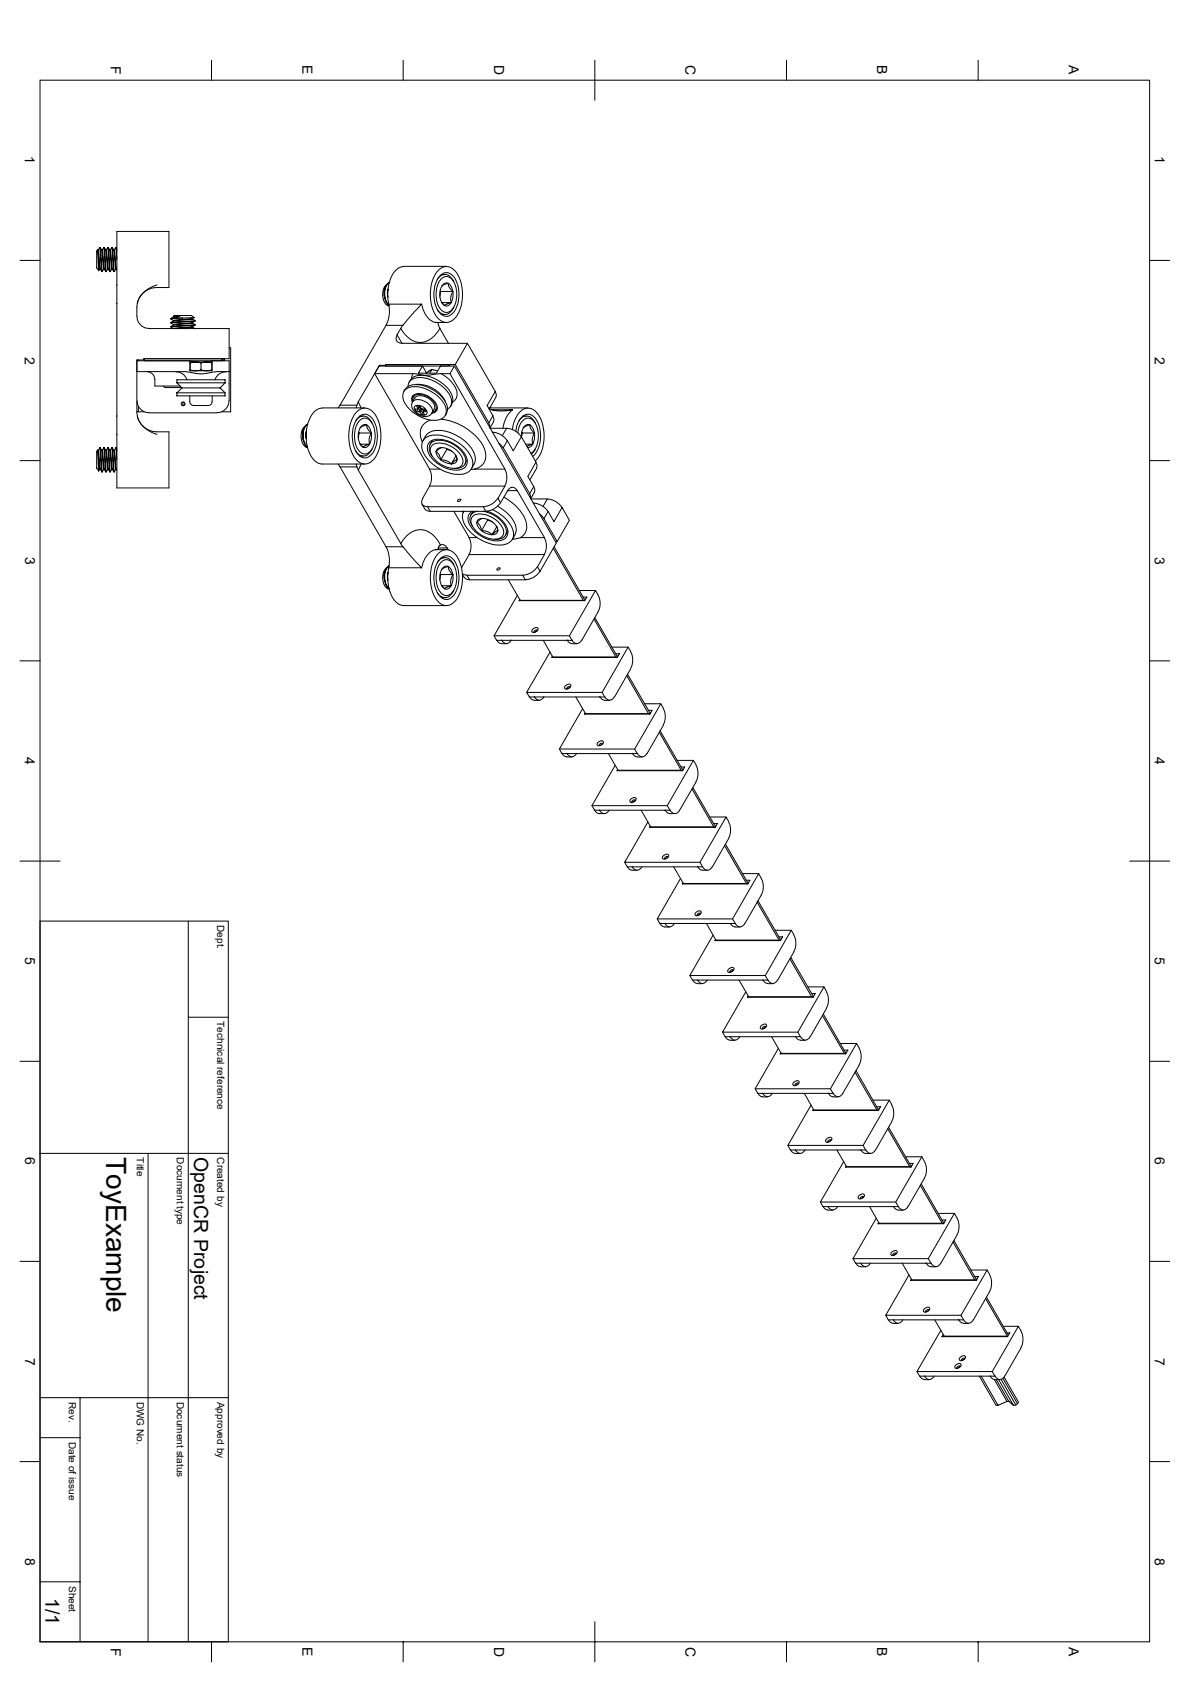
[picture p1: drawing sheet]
<svg xmlns="http://www.w3.org/2000/svg" width="297mm" height="420mm" viewBox="0 0 297 420" stroke-linecap="round" stroke-linejoin="round" font-family="sans-serif">
<defs><g id="words">
<text font-size="7" x="26.5" y="289" transform="rotate(90 26.5 289)">ToyExample</text>
<g font-size="4.9">
<text x="48.5" y="289" transform="rotate(90 48.5 289)">OpenCR Project</text>
<text x="11.3" y="399.1" transform="rotate(90 11.3 399.1)">1/1</text>
</g>
<g font-size="3.5">
<text x="27.6" y="16.5" transform="rotate(90 27.6 16.5)">F</text>
<text x="75.5" y="16.3" transform="rotate(90 75.5 16.3)">E</text>
<text x="123.3" y="16.3" transform="rotate(90 123.3 16.3)">D</text>
<text x="171.1" y="16.3" transform="rotate(90 171.1 16.3)">C</text>
<text x="218.9" y="16.3" transform="rotate(90 218.9 16.3)">B</text>
<text x="266.8" y="16.3" transform="rotate(90 266.8 16.3)">A</text>
<text x="6.2" y="39" transform="rotate(90 6.2 39)">1</text>
<text x="288.2" y="39" transform="rotate(90 288.2 39)">1</text>
<text x="6.2" y="89" transform="rotate(90 6.2 89)">2</text>
<text x="288.2" y="89" transform="rotate(90 288.2 89)">2</text>
<text x="6.3" y="139" transform="rotate(90 6.3 139)">3</text>
<text x="288.2" y="139" transform="rotate(90 288.2 139)">3</text>
<text x="6.2" y="189" transform="rotate(90 6.2 189)">4</text>
<text x="288.2" y="189" transform="rotate(90 288.2 189)">4</text>
<text x="6.3" y="239" transform="rotate(90 6.3 239)">5</text>
<text x="288.2" y="239" transform="rotate(90 288.2 239)">5</text>
<text x="6.3" y="289" transform="rotate(90 6.3 289)">6</text>
<text x="288.2" y="289" transform="rotate(90 288.2 289)">6</text>
<text x="6.3" y="339" transform="rotate(90 6.3 339)">7</text>
<text x="288.2" y="339" transform="rotate(90 288.2 339)">7</text>
<text x="6.3" y="389" transform="rotate(90 6.3 389)">8</text>
<text x="288.2" y="389" transform="rotate(90 288.2 389)">8</text>
<text x="27.6" y="411.4" transform="rotate(90 27.6 411.4)">F</text>
<text x="75.5" y="411.3" transform="rotate(90 75.5 411.3)">E</text>
<text x="123.3" y="411.2" transform="rotate(90 123.3 411.2)">D</text>
<text x="171.1" y="411.2" transform="rotate(90 171.1 411.2)">C</text>
<text x="218.9" y="411.3" transform="rotate(90 218.9 411.3)">B</text>
<text x="266.8" y="411.3" transform="rotate(90 266.8 411.3)">A</text>
</g>
<g font-size="2.5">
<text x="54.2" y="231" transform="rotate(90 54.2 231)">Dept.</text>
<text x="54.2" y="255" transform="rotate(90 54.2 255)">Technical reference</text>
<text x="34.2" y="289" transform="rotate(90 34.2 289)">Title</text>
<text x="44.2" y="289" transform="rotate(90 44.2 289)">Document type</text>
<text x="54.2" y="289" transform="rotate(90 54.2 289)">Created by</text>
<text x="17.2" y="350" transform="rotate(90 17.2 350)">Rev.</text>
<text x="34.2" y="350" transform="rotate(90 34.2 350)">DWG No.</text>
<text x="44.2" y="350" transform="rotate(90 44.2 350)">Document status</text>
<text x="54.2" y="350" transform="rotate(90 54.2 350)">Approved by</text>
<text x="17.2" y="360" transform="rotate(90 17.2 360)">Date of issue</text>
<text x="17.2" y="396" transform="rotate(90 17.2 396)">Sheet</text>
</g>
</g></defs>
<g fill="none" stroke="#000" stroke-width=".25">
<path d="M52.8 15v5M100.6 15v5M148.5 15v10M196.3 15v5M244.1 15v5M10 20h276.9v390h-276.9zM5 65h5M24.3 62.4l.3 5.2-.5-.7v-4.2zM24.4 62.4v.1M24.4 62.5l.5 4.6M24.4 62.4h.1M24.5 62.4l.5 4.7"/>
<path d="M24.9 61.8l.4 5.8 .2 .2M24.9 67.1h.1M24.9 61.8h.1M24.9 67.1l-.3 .5M24.9 61.8l-.4 .6M25 61.8l.5 6 .4-.7M25 61.8l.4 .7M25 67.1l.4 .7M25.4 62.5l.5 4.6M25.4 62.4h.1M25.5 62.4l.5 4.7M25.9 61.8l.4 5.6 .1 .4h.1"/>
<path d="M25.9 61.8l-.4 .6M25.9 67.1h.1M25.9 61.8h.1M26 67.1l.4 .7M26 61.8l.5 6 .4-.7M26 61.8l.4 .7M26.4 62.5l.5 4.6M26.4 62.4h.1M26.5 62.4l.5 4.7M26.9 61.8h.2v.5l.4 5.5 .4-.7M26.9 61.8l.4 5.7 .2 .3M26.9 67.1h.1"/>
<path d="M26.9 61.8l-.4 .6M27 67.1l.4 .7M27.1 61.8l.4 .8 .4 4.5M27.4 62.4h.1M27.5 62.4l.5 4.7M27.9 61.8l.4 5.8 .2 .2M27.9 67.1h.1M27.9 61.8h.1M27.9 61.8l-.4 .6M28 61.8l.5 6 .4-.7M28 61.8l.4 .7M28 67.1l.4 .7"/>
<path d="M28.4 62.5l.5 4.6M28.4 62.4h.1M28.5 62.4l.5 4.7M28.9 61.8l.3 3M28.9 61.8l-.4 .6M28.9 67.1h.1M28.9 61.8h.1M29 67.1l.2 .3M29 61.8l.2 .9M29 61.8l.2 .2M39.2 71.2l-2.1 .9-1.5 1.1-.9 1.3-.4 1.2M42.7 79.7l.6 .4"/>
<path d="M43.3 79l.3-.2h4.2l.7 .5M43.3 79h.1M43.3 79h1.6l-1.4 .4h2M43.3 79v.2M43.5 79.4l-.8 .1v.2M43.6 79h-.3M44.9 79l-1.4 .1-.8 .4M45.5 79.4l-2.8 .3M48 79.7l.7 .4-6 .4M48 79.5v.2M48 79.5l-4.7 .6M48 79.7l-4.6 .4-.7 .4"/>
<path d="M48.5 79.3l-3 .1M48.5 79.3l-.5 .2M96 72.3l-.1 1.4 .2 .7M96.5 71.1l-.8 1.2-.2 1.9 .7 1.6 .9 .6M96.9 72.3l-.2 .6 .1 1.3M96.9 72.2l-.1 1.9M97 75.9a8.1 8.1 0 0 1-.6 5.3M97 75.9h8.2l-4.7 5.3M97.2 70.6l-.5 .4-.4 .7-.3 1.2 .2 1.9 .9 1.4M97.2 70.6l-.8 .6-.5 1.5 .2 2.1 .6 1.1 .4 .3M100.8 66.5h10.6M100.8 66.5a4.4 4.4 0 0 0-3.5 3.7 11 11 0 0 0-.3 5.7"/>
<path d="M105.2 75.9a5.4 5.4 0 0 0 3.4 4.6h.4M109.1 69.8a2.11 2.11 0 0 1 2.1-1.3 2.11 2.11 0 0 1 1.9 1.5l.2 .3M109.1 67.8a2.84 2.84 0 0 1 5 .5 10.6 10.6 0 0 1-.4 11 2.84 2.84 0 0 1-4.9-.5 10.6 10.6 0 0 1 .3-11zM109.8 68.9a2.13 2.13 0 0 1 3.6 .4 8.1 8.1 0 0 1-.4 8.9 2.13 2.13 0 0 1-3.6-.4 8.1 8.1 0 0 1 .4-8.9zM109.9 72.6l.1 .2-.2 1.2M110 69.8a1.81 1.81 0 0 1 3.2 .4 6.5 6.5 0 0 1-.7 7.4 1.8 1.8 0 0 1-2.8-.8 6.7 6.7 0 0 1 .3-7zM110 72.8h3M110.1 78.5h.9M110.1 68.5h.9M110.3 71.5l1.1-.6a.32 .32 0 0 1 .5-.1 .32 .32 0 0 1 0 .4l.5 1 .6 .6M110.3 75.6h2.3M113 72.8a1.88 1.88 0 0 0-2-2.1 3.8 3.8 0 0 0 0 5.6h.8l.8-.7"/>
<path d="M113 72.8v1.5l-.4 1.3M113 72.8l-.4 1-.1 1.2a.46 .46 0 0 1 0 .6 .46 .46 0 0 1-.5 .1l-.7 .3a.43 .43 0 0 1-.4 .2 .43 .43 0 0 1-.4-.4l-.3-.4M113.3 76.7a2.38 2.38 0 0 1-2.9 1.7l-.7-.4-.6-.7M286.9 65h5M34.2 92.8h12.2l3.3 .5h1.4l2.9-.5h3.2M34.2 90.1h13.2v2.5h5.5v-2.5h4.3v2.7M34.5 89.9v.2M36 89.6h19.3v.5h-19.3zM36.7 92.8a2.02 2.02 0 0 1 2 2v1.6h6.3M37.2 82a3.1 3.1 0 0 1-3-3v-2.2a5 5 0 0 1 5-5h3v-14h-13v64h13v-14a9.4 9.4 0 0 1-5-.4 4.9 4.9 0 0 1-3-4.6M37.2 82h20v7.6h-21.3v.3h-1.7v12.9M40.8 96.4a.92 .92 0 0 0 1.1 .4h3.5"/>
<path d="M42.7 80.5v.1M42.7 81.5v.2M43.3 80.1h.1M43.3 81v.2M43.9 92.8a2.88 2.88 0 0 1 2.8 2.1M44.2 98.1h12M44.2 95.6h12M44.2 95.6v-.8h12v.8M44.2 95.6l1.2 1.3-1.2 1.2M45.4 96.9h9.5M47.4 98.8v1.4a1.24 1.24 0 0 0 1.7 1.1h1.1a2.93 2.93 0 0 0 2.6-.5l.2-2M47.5 92.3l.9 .3 1.8-.3"/>
<path d="M47.5 90.6v2M47.9 90.1v.3M48 80.6h.1M48 81.5v.2M48 80.6l.6 .4M48 81.7l.6 .3M48 80.6l-4.7 .4M48 81.6l-4.7 .4-.6-.3M48 80.6l-4.4 .5-.9 .4M48 81.7l-4.2 .3M48.6 82h.1M48.6 81l-5.9 .5"/>
<path d="M48.6 80.2l-.6 .4M48.6 81.2l-.6 .4M48.7 80.1v.1M48.7 81v.2M48.7 80.2l-6 .4 .6 .4M48.7 81.2l-6 .5M48.8 90.4h3l1.1 .2M48.8 90.4l1.4 .2 1.1-.2h1.6v.2M48.8 90.4h-1.3v.2M48.8 90.4l-1.3 .2M50.2 90.6v1.7M52.5 90.1v.3"/>
<path d="M52.9 90.6v1.7l-1 .3-1.7-.3M52.9 92.3v.3M54.9 96.9l1.3 1.2v.7h-12v-.7M55.3 90h.4M55.7 89.6v.5M56 89.6v.5M56.2 95.6l-1.3 1.3M56.4 92.8a2.88 2.88 0 0 0-2.8 2.1M57.2 92.8v7.3M57.2 86.8h.4v16h-2.2M94.7 91.2l1.5 .1M94.7 91.2l-5.3 9.2 .7 1.5"/>
<path d="M94.7 91.2l.1 .2M96.3 91h17.3M96.3 91.1l-.2 .1M99.1 83.6a1.25 1.25 0 0 0-.1 1.5 1.25 1.25 0 0 0 1.3 .6M100 82l-.9 1.6 1.2 2.1h16.4M100 82a5.4 5.4 0 0 0 6.1 3.3l1.2-.5 1.1-.9 1.4-1.9 2.1 3.7M100.5 81.2l-.5 .8M100.5 81.2h-4.1l-11.5 20M101 97.2l-.2 .5M101 97.4a5.5 5.5 0 0 1 6 0 7.3 7.3 0 0 1 4.4 5 2.41 2.41 0 0 1-3 2.5 8.9 8.9 0 0 1-7.8-5.2l-.1-.6a2.22 2.22 0 0 1 .5-1.7zM101.1 97.3a3.6 3.6 0 0 1 4.3-1.1 8.8 8.8 0 0 1 6.2 5.3l.1 .9-.5 1.4M101.8 96.5a2.56 2.56 0 0 1 3.2-2.2 9.1 9.1 0 0 1 7.6 5.1l.1 .9a2.11 2.11 0 0 1-1 1.9"/>
<path d="M102.1 95.5a3.6 3.6 0 0 1 4.6-1.6 8.8 8.8 0 0 1 6.2 5.3l.1 .9-.5 1.4M103 98.8v1.1M103.1 93.3l-.4 1.2M103.3 98.8l-.2 .3M103.7 99.1a3.6 3.6 0 0 1 4.6 1.8l.2 1-1.1 1.7-1 .4-1.5-.2-1.1-.6-1-1.4 .1-1.3zM103.8 96h1M104.8 96a7.8 7.8 0 0 1 6.4 4.2M105.5 91.4h-10.9l-1.1 1.9 13.7 23.8h2.6M107.8 92.3l-.5 .9M109 80.5l-.3 .1M109 80.5h2.4M109.2 92.6l-.7-.1a1.84 1.84 0 0 0-2 .6l-1-1.7-1.1 1.8h4.5l1-1.8h3.5l25.5 44.2-4.1 7.1"/>
<path d="M109.3 80.5l.1 .7 .4 .8M110.1 93.3a7.5 7.5 0 0 1 4 4.8v.5a2.05 2.05 0 0 1-1.2 1.8M110.2 93.3l-3.2 .4h-1.3l-2.2-.4h-10M110.2 93.3h2.1M112.1 91l-.2 .4h-15.8l.3-.4h15.7l.2 .4M113.4 91.4l-1.1 1.9 13.7 23.8-8.4 .1M116.7 85.7l6.9 12-2 3.6 1.4 2.5-1 1.8-8.4-14.6zM123.6 97.7l.2 .6v.7l-1.7 3.2M5 115h5M24.3 112.4l.3 5.2-.5-.7v-4.2zM24.4 112.4v.1M24.4 112.5l.5 4.7"/>
<path d="M24.4 112.5h.1M24.5 112.5l.4 4.5 .5 .8M24.9 111.8l.5 6M24.9 117.2h.1M24.9 111.8h.1M24.9 117.2l-.3 .4M24.9 111.8l-.4 .7M25 111.8l.5 6M25 111.8l.4 .7M25.4 112.5l.5 4.7M25.4 112.5h.1M25.4 117.8h.1"/>
<path d="M25.5 112.5l.5 4.6 .4 .7M25.9 111.8l.5 6M25.9 111.8l-.4 .7M25.9 117.2h.1M25.9 111.8h.1M25.9 117.2l-.4 .6M26 111.8l.5 6M26 111.8l.4 .7M26.4 112.5l.5 4.7M26.4 112.5h.1M26.4 117.8h.1M26.5 112.5l.4 4.4 .5 .9"/>
<path d="M26.9 111.8h.2v.5l.4 5.5 .4-.6M26.9 111.8l.5 6M26.9 117.2h.1M26.9 111.8l-.4 .7M26.9 117.2l-.4 .6M27.1 111.8l.4 .8 .4 4.6M27.4 112.5h.1M27.4 117.8h.1M27.5 112.5l.4 4.5 .5 .8M27.9 111.8l.5 6M27.9 117.2h.1M27.9 111.8h.1"/>
<path d="M27.9 111.8l-.4 .7M28 111.8l.5 6M28 111.8l.4 .7M28.4 112.5l.5 4.7M28.4 112.5h.1M28.4 117.8h.1M28.5 112.5l.4 4.3 .3 .6M28.9 111.8l.3 3M28.9 111.8l-.4 .7M28.9 117.2h.1M28.9 111.8h.1M28.9 117.2l-.4 .6"/>
<path d="M29 111.8l.2 .9M29 111.8l.2 .2M34.2 102.8h.3M34.2 100.1a3 3 0 0 0 3 2.9M34.3 103.9l.4 1.2 .9 1.3 1.5 1.2 2.1 .9M34.5 101.6v1.2h1.4M37.2 103.1h17M45.9 100.4l-.3 .4 .3 .5M46.1 100.8l-.3 .4M57.2 100.1a3 3 0 0 1-3 2.9M75.6 107.6l-.1 1.5 .2 .7M76.1 106.5l-.5 .6-.3 .7-.1 1.7 .2 .9 .5 .9 .9 .5"/>
<path d="M76.5 107.6l-.2 .7 .2 1.3M76.5 107.5v2M76.8 106l-.5 .3-.4 .8-.3 1.2 .3 2 .8 1.2M76.8 105.9l-.7 .6-.5 1.5 .1 1.9 .4 1.1 .7 .6M80.4 101.9h10.7M80.4 101.9a4 4 0 0 0-3.4 3.3 9.9 9.9 0 0 0 1.7 10l.8 .5 .9 .2h10.7M84.4 115.9l.5 .7M84.9 101.1l-.5 .8M84.9 116.6l11.5 19.9M84.9 116.6h4.2M84.9 101.2h4.2M88.8 105.2a2.11 2.11 0 0 1 2-1.3 2.11 2.11 0 0 1 1.9 1.4l.2 .4"/>
<path d="M88.8 103.1a2.84 2.84 0 0 1 4.9 .5 10.6 10.6 0 0 1-.4 11 2.84 2.84 0 0 1-4.9-.5 10.6 10.6 0 0 1 .4-11zM88.9 115.9l.2 .7M89.1 101.2l-.2 .7M89.1 116.6l.4 .7M89.5 100.4l-.4 .7M89.5 104.2a2.13 2.13 0 0 1 3.5 .4 8.1 8.1 0 0 1-.3 8.9 2.13 2.13 0 0 1-3.6-.4 8.1 8.1 0 0 1 .4-8.9zM89.5 108l.1 .1-.1 1.2M89.6 108.1h3.1M89.6 105.2a1.81 1.81 0 0 1 3.2 .4 6.5 6.5 0 0 1-.6 7.3 1.8 1.8 0 0 1-2.9-.7 6.7 6.7 0 0 1 .3-7zM89.7 103.9h1M89.7 113.9h1M89.9 106.8l1-.5a.31 .31 0 0 1 .4-.2 .31 .31 0 0 1 .2 .3l.2 .7 1 1"/>
<path d="M89.9 110.9h2.3M90.1 115.9l-.7 1.4 11.1 19.2M92.7 108.1l-.5 1.1v1.2a.42 .42 0 0 1 .1 .5 .42 .42 0 0 1-.6 .2l-.8 .3a.38 .38 0 0 1-.4 .2 .38 .38 0 0 1-.3-.3l-.4-.5M92.7 108.1a1.88 1.88 0 0 0-2.1-2 3.8 3.8 0 0 0 0 5.6h.9l.7-.8M92.7 108.1v1.5l-.5 1.3M92.9 112.1a2.38 2.38 0 0 1-2.9 1.6l-.6-.4-.6-.7M103 100.5a1.55 1.55 0 0 1 .2-1.8 1.55 1.55 0 0 1 1.7-.4 4.8 4.8 0 0 1 4.3 3.6l-.4 .9-1.1 .4M103 100.3a2.88 2.88 0 0 1 4 .6l.8 1 .1 .7-.1 .5M103.1 100.2a1.42 1.42 0 0 1 1.8-1.7 4.5 4.5 0 0 1 4 3.2 1.13 1.13 0 0 1-1 1.3M103.6 102.1l.3 .6M103.6 101.4a2.27 2.27 0 0 1 3 1.7 1.37 1.37 0 0 1-2.1 .2 1.34 1.34 0 0 1-.9-1.9zM103.9 102.8h.8l.5 .7"/>
<path d="M104 101.4l.3 .7-.8 .1M104 101.4h.7l.5 .7 .8 .1 .4 .6M104.6 101.3l-.3 .6M104.8 101.4l-.5 .7M104.8 101.6l-.9 1.2M105 101.8l-.5 1M105.2 102.1l-.5 .7M105.5 102.2l-.6 .8M105.8 102.2l-.6 1.3M105.9 109.6a5.9 5.9 0 0 1 6.2-.3 9 9 0 0 1 5.9 6.3 3.1 3.1 0 0 1-3.9 2.8 10.3 10.3 0 0 1-8.8-6.3l-.1-.6a2.43 2.43 0 0 1 .7-1.9zM106 102.2l-.3 .6M106.1 102.2l-.3 .6"/>
<path d="M106.2 108.9l-.7 1.1M106.2 108.9a3.8 3.8 0 0 1 3.9-1.4 10.5 10.5 0 0 1 8.3 6 3.4 3.4 0 0 1-.7 3.5M106.4 102.8h-.7l.3 .7h-.8M107.1 110.4a5.5 5.5 0 0 1 6.4 .6 5 5 0 0 1 3 4.9 2.84 2.84 0 0 1-3.4 1.4 8 8 0 0 1-6.3-4.7 2.24 2.24 0 0 1 .3-2.2zM107.2 117.2a4.5 4.5 0 0 1 0 4.1M107.4 104.9a3.6 3.6 0 0 0-2 5.5M107.6 113.5l.2 .3M107.6 113.5a2.11 2.11 0 0 1-.3-2.4 2.11 2.11 0 0 1 2.1-1.2 7.3 7.3 0 0 1 6.8 4.7 2.2 2.2 0 0 1-2.9 2.4M107.8 111.3a4 4 0 0 1 4.6 .1 4.6 4.6 0 0 1 3.1 4.3 2.35 2.35 0 0 1-3.2 1.1 5.9 5.9 0 0 1-4.9-4.5zM108 109.9l-.7 1.1M108.8 112.8l.3 1 .9 1M108.8 112.8l.8 .7 .4 1.3"/>
<path d="M109 102.1l-.2 .3M109.1 102.4l-1 .5M110 114.8l1.4 .2 1.2 .9M110.2 104.7a13.9 13.9 0 0 1 10.6 7.1 3.6 3.6 0 0 1-2.3 5.3M110.3 111.8a3.9 3.9 0 0 1 3.8 3 1.6 1.6 0 0 1-2.3 .9l-1.8-.9M110.3 111.8h-.4a1.06 1.06 0 0 0-1.1 1M110.3 111.8l-.4 .1-1.1 .9M111.4 112l.1 .2 1.2 .4M111.5 112.2l-1.5 2.6M113.7 113.7l.2 .3a.59 .59 0 0 1 0 .9l-1.3 1M113.8 113.8l-1.2 2.1M116.6 114.9l-.6 1.1"/>
<path d="M122 105.6l.2 1.2M122.1 102.1l2.4 .5 3.4-.3h-5.1M122.2 101.9h9.6M122.3 106.9h4.1M123 103.8l.3 .8-.2 .7M123 107.9h-.1a4.8 4.8 0 0 1 3.7 2.1M123.2 105.3l-.9 1.5M124.5 110.6l1.1 1.2M126 117.2a4.5 4.5 0 0 1 0 4.1M126.4 106.9l-1 1.9M126.4 107a4.5 4.5 0 0 1 3.7 2.1M127.9 107.2a6.1 6.1 0 0 1 3.2-5.2 3.1 3.1 0 0 1 3.5 2 10.5 10.5 0 0 1-.6 10.7l-.4 .4"/>
<path d="M128 102.3a6.7 6.7 0 0 0-2.5 4.6M128.7 107.7a4.4 4.4 0 0 1 2.9-4.3 3.3 3.3 0 0 1 3 3 7.5 7.5 0 0 1-1.7 7.6M129.2 108.1a3.9 3.9 0 0 1 2.3-3.7 2.47 2.47 0 0 1 2.5 2.2 6.4 6.4 0 0 1-1.2 6.4l-.3 .2M129.5 105.2a2.11 2.11 0 0 1 2-1.3 2.11 2.11 0 0 1 1.9 1.4l.2 .4M130.1 109.1l3.7 6.3-2.1 3.6 1.5 2.5-1 1.8-6.6-11.5 1-1.8M130.1 109.1l-2 3.5-1.5-2.6M130.2 108l.1 .1-.1 1.1M130.3 108.1h3.1M130.5 103.9h.9M131.2 110.9h1.8M132.2 106.1l.8 .7 .4 1.3M132.2 106.1a1.53 1.53 0 0 0-1.9 1.4l-.2 1.6"/>
<path d="M132.2 106.1l-1.1 .3-.5 .4M132.2 106.1l.3 1 .9 1M133 110.9l-.6 .7-.7 .2M133.4 108.1l-.5 1.1-.1 1.1a.47 .47 0 0 1 .2 .6 .47 .47 0 0 1-.6 .2l-.9 .4M133.4 108.1v1.5l-.4 1.3M133.6 112.1l-1 1.3M133.7 115.4l.3 .8-.1 .7M133.9 116.9l-1.7 2.9M286.9 115h5M96.4 136.5l4.2 .1 4.6 5.2h-8.2a8.1 8.1 0 0 0-.6-5.3zM100 135.8a5.4 5.4 0 0 1 6.3-3.3l1.1 .6 1.1 .9 1.4 2.1M105.3 125.9l.8 1.3 .5 .3 .8 .1"/>
<path d="M106.7 126.5a1.25 1.25 0 0 1-1.3-.6 1.25 1.25 0 0 1 .1-1.5l1.7-3h18.8l-1.7 3 .6 1.2 1.8-3.1h2.4l6.8 11.7h-5.9M107.4 127.7l-.7-1.2h13.9l.6 1.2M107.4 127.7h13.8M108.7 137.2h.3M109 137.2h2.4M109 137.2a4.4 4.4 0 0 0-3.6 3.9l-.2 .7M109.1 138.5a2.84 2.84 0 0 1 5 .5 10.6 10.6 0 0 1-.4 11 2.84 2.84 0 0 1-4.9-.5 10.6 10.6 0 0 1 .3-11zM109.4 136.8h2.2l.3 .5M109.8 139.6a2.13 2.13 0 0 1 3.6 .4 8.1 8.1 0 0 1-.4 8.9 2.13 2.13 0 0 1-3.6-.4 8.1 8.1 0 0 1 .4-8.9zM110.1 139.2h.9M111.6 136.9a1.1 1.1 0 0 0-.8-1 1.1 1.1 0 0 0-1.2 .4l-.3 .9M113.3 127.7l3.8 6.5h1.9"/>
<path d="M114.4 124.8l.5-.2a.42 .42 0 0 1-.2 .6 .42 .42 0 0 1-.5-.1zM115.5 127.6l.1 .4M117.1 134.3a4.5 4.5 0 0 1 0 4.1M118 128.9a4 4 0 0 1 4.6 .2 4.6 4.6 0 0 1 3 4.3 2.35 2.35 0 0 1-3.1 1.1 5.9 5.9 0 0 1-5-4.5zM118.1 127.7l-.6 1M119 130.5l.8 .7 .4 1.3M119 130.5l.3 1 .9 1M119 130.5a1.6 1.6 0 0 1 2.3-.9 3.6 3.6 0 0 1 2.9 2.9v.3a1.19 1.19 0 0 1-1.4 .7M119 127.7a2.07 2.07 0 0 0-1.2 3.4l.2 .4M120.2 132.5l1.3 .7 1.3 .3M120.2 132.5l1.6 .3 1 .7M120.5 129.5l-.6 .2-.9 .8"/>
<path d="M120.6 127.7a7.5 7.5 0 0 1 5.7 4.3 2.06 2.06 0 0 1-2.4 2.7h-.4M121.6 129.6l.1 .2 1.2 .5M121.6 127.6a7.6 7.6 0 0 1 5.1 4.9 2.26 2.26 0 0 1-2.7 2.5 7.8 7.8 0 0 1-7.2-5 1.97 1.97 0 0 1 1.1-2.3M121.7 129.8l-1.5 2.7M122.9 127.3a8.4 8.4 0 0 1 5.3 6.1 3.1 3.1 0 0 1-3.9 2.7 10.5 10.5 0 0 1-8.7-6 2.75 2.75 0 0 1 .2-2.4h-.1M123.9 131.3l.3 .7a.47 .47 0 0 1-.5 .7l-.9 .8M124 131.5l-1.2 2M124.2 126.4a8.2 8.2 0 0 1 4.7 5.8l-.4 1.3M124.2 124.4a4.5 4.5 0 0 1-3.6 2.1M124.9 125.6a4.5 4.5 0 0 1-3.7 2M125.8 124.1a10.3 10.3 0 0 1 5.7 7.3l-.1 .6a3.2 3.2 0 0 1-1.4 2.2M126.7 122.6a1.23 1.23 0 0 1 1.2-.9 1.23 1.23 0 0 1 1.2 .9"/>
<path d="M126.8 132.5l-.6 1.1M128.5 133.6l-.6 1.1M130 134.2l-2.1 .5M132.2 123.3l.2 1.2M132.5 124.6h4.1M133.1 125.6h.1M133.1 125.6a4.5 4.5 0 0 1 3.7 2.1M133.2 121.5l.2 .5v.8l-.9 1.7M134.7 128.3l1.1 1.2M135.8 129.5l3.3 5.7M135.8 134.3a4.5 4.5 0 0 1 0 4.1M136.6 124.6l-1 1.8"/>
<path d="M136.6 124.6a4.5 4.5 0 0 1 3.7 2.1M138.1 136.9l7.5 13M138.3 136.5l7.5 13M140.3 126.7l1.8 3.2-3 5.3h-.5M140.3 126.7l-2 3.6-1.5-2.6-1 1.8M96 143l-.1 1.4 .2 .7M96.5 141.8l-.6 .6-.3 .7-.1 1.8 .3 1.1 .5 .6 .9 .5M96.9 143l-.2 .7 .1 1.2M96.9 142.9l-.1 1.9M97 141.8a10 10 0 0 0 1.8 8.4l.7 .7 1.3 .3h10.6M97.1 141.4l-.3 .2-.6 .9-.2 1.1 .3 2 .8 1.3M97.1 141.3l-.7 .6-.5 1.5 .2 2 .4 .9 .6 .7"/>
<path d="M109.1 140.5a2.11 2.11 0 0 1 2.1-1.3 2.11 2.11 0 0 1 1.9 1.5l.2 .3M109.9 143.3l.1 .2-.2 1.2M110 140.5a1.81 1.81 0 0 1 3.2 .4 6.5 6.5 0 0 1-.7 7.4 1.8 1.8 0 0 1-2.8-.8 6.7 6.7 0 0 1 .3-7zM110 143.5h3M110.1 149.2h.9M110.2 142.2a1.31 1.31 0 0 1 1.5-.8 1.31 1.31 0 0 1 1.1 1.2l.2 .9M110.2 142.2a3.9 3.9 0 0 0 .8 4.8h.8l.8-.7M110.3 142.2l.2-.3 .8-.3a.31 .31 0 0 1 .4-.2 .31 .31 0 0 1 .2 .4l.3 .7 .8 1M110.3 146.3h2.3M113 143.5v1.5l-.4 1.3M113 143.5l-.4 1-.1 1.2a.49 .49 0 0 1 0 .6 .49 .49 0 0 1-.5 .2l-1 .5-.8-.9M113.3 147.4a2.38 2.38 0 0 1-2.9 1.7l-.7-.4-.6-.7"/>
<path d="M115.3 141.5l1.8-3h18.8l-1.7 3 .6 1.2M115.4 141.5l-.2 .3M115.4 143.5l.4 .6M115.4 143.3l1.1 .3M115.9 144.1l.5 .5 .8 .1M117.2 144.8h13.9M117.2 144.8l-.7-1.2h14l.6 1.2M124 159.8l.5 .7 .7 .2M124.2 141.9l.5-.1a.42 .42 0 0 1-.2 .5 .42 .42 0 0 1-.5-.1zM125.2 159.8a1.23 1.23 0 0 0 1.2 .9 1.23 1.23 0 0 0 1.2-.9M126.9 144.8l2.9 5.1M129.1 148.7l-5.8 10.1h18.8"/>
<path d="M129.8 149.7l-.2 .3M132.8 157.2a.85 .85 0 0 1 1.5-.2 .95 .95 0 0 1-.6 .8 .95 .95 0 0 1-1-.2zM134.1 157.4a.6 .6 0 0 0-.8 .4M134.1 157.3l-.3 .4-.6 .1M134.1 141.5a4.5 4.5 0 0 1-3.6 2.1M134.7 142.7a4.5 4.5 0 0 1-3.6 2M135.6 159.9l2.4 4.1M141.6 159.8l.5 .7 .6 .2M142.8 159.8a1.23 1.23 0 0 0 1.2 .9 1.23 1.23 0 0 0 1.2-.9M144.6 147.4h4M145.5 149.1h1l-.6 .9h-16.3M145.8 149.6h.3"/>
<path d="M146 149.9h-16.3l-.1 .1M148.3 154.6l5.4 9.4M148.5 154.2l5.4 9.5M149.3 152.8l-4.1 7.1M149.3 152.7a4.5 4.5 0 0 0 0-4.1l-.7-1.2-6.5 11.3 .7 1.2h-18.8l-.7-1.2M5 165h5M125.2 160.7h1.2M132.2 173.9l.5 .7 .6 .2M133.3 174.9h1.3M133.4 173.9a1.23 1.23 0 0 0 1.2 .9 1.23 1.23 0 0 0 1.2-.9M137.3 162.8l-5.9 10.1h18.9M137.9 163.9l-.2 .3"/>
<path d="M141 171.4a.85 .85 0 0 1 1.5-.2 .95 .95 0 0 1-.6 .8 .95 .95 0 0 1-1-.3zM141.4 172a.63 .63 0 0 1 .9-.5l-.3 .3-.6 .2M142.7 160.7h1.3M143.7 174l2.4 4.2M145.4 177l-5.8 10h18.8M149.7 173.9l.6 .7 .6 .2M150.9 174.9h1.2M151 173.9a1.23 1.23 0 0 0 1.1 .9 1.23 1.23 0 0 0 1.2-.9M152.7 161.6h4.1M153.7 163.2h.9l-.5 1h-16.4M154 163.8h.3M154.1 164h-16.3l-.1 .2"/>
<path d="M156.4 168.7l5.4 9.5M156.6 168.4l5.5 9.4M157.4 162.7a4.5 4.5 0 0 1 0 4.2M157.4 162.7l-.6-1.1-6.5 11.3 .6 1.1h-18.8l-.7-1.1M157.4 167l-4 7M160.9 175.7h4M161.8 177.4h.9l-.5 .9h-16.3l.1-.3M162.1 177.9h.3M162.3 178.2h-16.3l-.2 .1M165.5 176.9a4.5 4.5 0 0 1 0 4.1M165.6 176.8l-.7-1.1-6.5 11.3 .6 1.2h-18.7l-.7-1.2M286.9 165h5"/>
<path d="M140.3 188.1l.8 .8 1.6 .1M141.5 188.1a1.23 1.23 0 0 0 1.2 .9 1.23 1.23 0 0 0 1.2-.9M149.1 185.5a.85 .85 0 0 1 1.5-.2 .95 .95 0 0 1-.6 .8 .95 .95 0 0 1-1-.2zM150.4 185.6a.6 .6 0 0 0-.8 .5M150.4 185.6l-.3 .4-.6 .1M151.8 188.2l2.5 4.1M153.5 191.1l-5.8 10.1h18.8M154.2 192.2l-.2 .2M157.3 199.7a.85 .85 0 0 1 1.5-.2 .95 .95 0 0 1-.6 .8 .95 .95 0 0 1-1-.2zM157.9 188.1l.7 .8 1.7 .1M158.5 199.8a.48 .48 0 0 0-.5 0 .48 .48 0 0 0-.2 .5l.5-.2 .2-.3M159.1 188.1a1.23 1.23 0 0 0 1.2 .9 1.23 1.23 0 0 0 1.2-.9"/>
<path d="M164.5 182.8l5.5 9.5M164.8 182.5l5.4 9.4M165.6 181.1l-4.1 7.1M169 189.9h4.1M170 191.5h.9l-.6 .9h-16.3M170.3 192.1h.3M170.4 192.3h-16.3l-.1 .1M172.7 197l5.4 9.5M172.9 196.6l5.5 9.5M173.7 191.1a4.5 4.5 0 0 1 0 4.1M173.7 191l-.6-1.1-6.6 11.3 .7 1.1h-18.8M173.7 195.2l-4.1 7.1a1.23 1.23 0 0 1-1.2 .9 1.23 1.23 0 0 1-1.1-.9"/>
<path d="M5 215h10M147.7 201.2l.7 1.1M148.4 202.3l.8 .8 1.6 .1M149.6 202.3a1.23 1.23 0 0 0 1.2 .9 1.23 1.23 0 0 0 1.2-.9M156.6 216.4l.8 .8 1.6 .1M157.8 216.4a1.23 1.23 0 0 0 1.2 .9 1.23 1.23 0 0 0 1.2-.9M160 202.3l2.4 4.2M161.7 205.2l-5.8 10.1h18.8M162.3 206.3l-.2 .3M165.4 213.8a.85 .85 0 0 1 1.5-.2 .95 .95 0 0 1-.6 .8 .95 .95 0 0 1-1-.2zM166 202.3l.8 .8 1.6 .1M166.7 213.9a.6 .6 0 0 0-.8 .5"/>
<path d="M166.7 213.9l-.4 .4-.5 .1M168.1 216.5l2.5 4.1M169.8 219.4l-5.8 10h18.8M174.2 216.4l.7 .8 1.7 .1M175.4 216.4a1.23 1.23 0 0 0 1.2 .9 1.23 1.23 0 0 0 1.2-.9M177.2 204h4M178.1 205.7h.9l-.5 .9h-16.4M178.4 206.2h.3M178.6 206.5h-16.3l-.2 .1M180.8 211.2l5.5 9.4M181.1 210.8l5.4 9.4M181.8 205.2a4.5 4.5 0 0 1 0 4.1"/>
<path d="M181.9 205.1l-.7-1.1-6.5 11.3 .6 1.2h-18.8l-.6-1.2M181.9 209.4l-4.1 7.1M185.3 218.1h4.1M186.3 219.8h.9l-.6 .9h-16.3M190 219.3a4.5 4.5 0 0 1 0 4.2l-4.1 7.1M190 219.3l-.6-1.2-6.6 11.3 .7 1.2h-18.8l-.7-1.2M281.9 215h10M10 230h47v180M47 230v180M164.7 230.5l.6 .7 .6 .2M165.9 231.5h1.2M165.9 230.5a1.23 1.23 0 0 0 1.2 .9 1.23 1.23 0 0 0 1.2-.9"/>
<path d="M170.5 220.4l-.2 .3M173.6 228a.85 .85 0 0 1 1.4-.2 .95 .95 0 0 1-.6 .8 .95 .95 0 0 1-1-.3zM174.8 228a.6 .6 0 0 0-.8 .5M174.8 228l-.3 .4-.6 .2M176.3 230.6l2.4 4.1M178 233.5l-5.8 10.1h18.8M178.6 234.6l-.2 .3M182.3 230.5l.5 .7 .7 .2M183.5 231.5h1.2M183.5 230.5a1.23 1.23 0 0 0 1.2 .9 1.23 1.23 0 0 0 1.2-.9M186.6 220.3h.3M186.7 220.6h-16.3l-.1 .1"/>
<path d="M189 225.3l5.4 9.4M189.2 224.9l5.4 9.5M193.5 232.3h4M194.4 233.9h.9l-.5 1h-16.4M194.7 234.5h.3M194.9 234.7h-16.3l-.2 .2M197.1 239.4l5.5 9.5M197.4 239.1l5.4 9.4M198.1 233.5a4.5 4.5 0 0 1 0 4.1M198.2 233.4l-.7-1.1-6.5 11.3 .6 1.1h-18.8l-.6-1.1M198.2 237.7l-4.1 7M47 254h10"/>
<path d="M172.9 244.7l.8 .8 1.6 .1M174.1 244.7a1.23 1.23 0 0 0 1.2 .9 1.23 1.23 0 0 0 1.2-.9M181 258.8l.6 .7 .6 .2M181.7 242.1a.85 .85 0 0 1 1.5-.2 .95 .95 0 0 1-.6 .8 .95 .95 0 0 1-1-.2zM182.2 242.7a.48 .48 0 0 1 .2-.5 .48 .48 0 0 1 .6 .1l-.9 .4M182.2 259.8h1.2M182.2 258.8a1.23 1.23 0 0 0 1.2 .9 1.23 1.23 0 0 0 1.2-.9M184.4 244.7l2.5 4.2M186.1 247.6l-5.8 10.1h18.8M186.7 248.7l-.1 .3M189.9 256.2a.85 .85 0 0 1 1.4-.2 .95 .95 0 0 1-.6 .8 .95 .95 0 0 1-1-.2zM190.3 256.8a.58 .58 0 0 1 .8-.4l-.3 .3-.6 .1"/>
<path d="M190.5 244.7l.7 .8 1.7 .1M191.7 244.7a1.23 1.23 0 0 0 1.2 .9 1.23 1.23 0 0 0 1.2-.9M192.6 258.9l2.4 4.1M198.6 258.8l.5 .7 .7 .2M199.8 259.8h1.2M199.8 258.8a1.23 1.23 0 0 0 1.2 .9 1.23 1.23 0 0 0 1.2-.9M201.6 246.4h4.1M202.6 248.1h.9l-.6 .9h-16.3M202.9 248.7h.3M203 248.9h-16.3l-.1 .1M205.3 253.6l5.4 9.4M205.5 253.2l5.4 9.5"/>
<path d="M206.2 247.6a4.5 4.5 0 0 1 0 4.2M206.3 247.6l-.6-1.2-6.6 11.3 .7 1.2h-18.8l-.7-1.2M206.3 251.8l-4.1 7.1M5 265h5M188.5 271.9l.6 1.1M189.1 273l.6 .6 .6 .3M190.3 273.9h1.3M190.4 273a1.23 1.23 0 0 0 1.2 .9 1.23 1.23 0 0 0 1.1-.9M194.3 261.8l-5.8 10.1h18.8M194.9 263.1l-.2 .1M194.9 263h16.3M198 270.4a.85 .85 0 0 1 1.5-.2 .95 .95 0 0 1-.6 .8 .95 .95 0 0 1-1-.2z"/>
<path d="M198.4 270.9a.51 .51 0 0 1 .3-.4 .51 .51 0 0 1 .6 .1l-.4 .3-.5 .1M200.7 273l2.4 4.2M202.4 275.9l-5.8 10.1h18.8M206.8 273l.5 .6 .6 .3M207.9 273h-18.8M207.9 273.9h1.3M209.7 260.6h4.1M210.7 262.2h.9l-.5 .9h-16.4l.2-.3M211 262.8h.3M213.4 267.7l5.5 9.5M213.7 267.3l5.4 9.5M214.4 261.7a4.5 4.5 0 0 1 0 4.2"/>
<path d="M214.5 261.7l-.7-1.1-6.5 11.3 .6 1.1M214.5 265.9l-4.1 7.1a1.23 1.23 0 0 1-1.2 .9 1.23 1.23 0 0 1-1.2-.9M217.9 274.7h4.1M218.8 276.4h1l-.6 .9h-16.3l.1-.3M219.2 276.9h.2M219.3 277.2h-16.3l-.1 .1M286.9 265h5M10 288h47M37 288v122M197.3 287.1l.6 .7 .6 .2M198.5 288h1.2M198.5 287.1a1.23 1.23 0 0 0 1.2 .9 1.23 1.23 0 0 0 1.2-.9"/>
<path d="M206.2 284.5a.85 .85 0 0 1 1.4-.2 .95 .95 0 0 1-.6 .8 .95 .95 0 0 1-1-.2zM207.4 284.6a.6 .6 0 0 0-.8 .5M207.4 284.6l-.3 .4-.6 .1M208.9 287.1l2.4 4.2M210.6 290.1l-5.8 10h18.8M211.2 291.3l-.2 .2M211.2 291.3h16.3M214.3 298.7a.85 .85 0 0 1 1.5-.2 .95 .95 0 0 1-.6 .7 .95 .95 0 0 1-1-.2zM214.9 287.1l.5 .7 .7 .2M215.5 298.8a.6 .6 0 0 0-.8 .5M215.6 298.7l-.3 .4-.6 .2M216.1 288h1.2"/>
<path d="M216.1 287.1a1.23 1.23 0 0 0 1.2 .9 1.23 1.23 0 0 0 1.2-.9M221.6 281.9l5.4 9.4M221.8 281.5l5.4 9.5M222.5 280a4.5 4.5 0 0 0 0-4.1l-.5-1.2-6.6 11.3 .7 1.1h-18.8l-.7-1.1M222.6 280.1l-4.1 7M226 288.8h4.1M227 290.5h.9l-.5 .9h-16.4l.2-.3M227.3 291.1h.3M229.7 296l5.5 9.4M229.9 295.6l5.5 9.5M230.7 290l-.6-1.2-6.5 11.3 .6 1.2h-18.8l-.6-1.2M230.7 290a4.5 4.5 0 0 1 0 4.2l-4 7.1"/>
<path d="M5 315h5M205.4 301.2l.6 .7 .6 .2M206.6 302.2h1.3M206.7 301.2a1.23 1.23 0 0 0 1.2 .9 1.23 1.23 0 0 0 1.1-.9M213.6 315.4l.8 .8 1.6 .1M214.8 315.4a1.23 1.23 0 0 0 1.2 .9 1.23 1.23 0 0 0 1.2-.9M217 301.3l2.4 4.1M218.7 304.2l-5.8 10.1h18.8M219.3 305.4h16.3M219.3 305.5l-.1 .1M222.5 312.8a.85 .85 0 0 1 1.4-.2 .95 .95 0 0 1-.6 .8 .95 .95 0 0 1-1-.2zM223 301.2l.6 .7 .6 .2"/>
<path d="M223.7 312.9l-.4 .4-.5 .1a.6 .6 0 0 1 .8-.5M224.2 302.2h1.2M224.2 301.2a1.23 1.23 0 0 0 1.2 .9 1.23 1.23 0 0 0 1.2-.9M225.2 315.4l2.4 4.2M226.9 318.3l-5.8 10.1h18.8M227.5 319.4l-.2 .3M231.2 315.4l.7 .8 1.7 .1M232.4 315.4a1.23 1.23 0 0 0 1.2 .9 1.23 1.23 0 0 0 1.2-.9M234.2 303h4M235.1 304.6h1l-.6 1h-16.3l.1-.3M235.4 305.2h.3M237.9 310.1l5.4 9.5"/>
<path d="M238.1 309.8l5.4 9.4M238.8 304.2a4.5 4.5 0 0 1 0 4.1M238.9 304.1l-.7-1.1-6.5 11.3 .7 1.1h-18.8l-.7-1.1M238.9 308.4l-4.1 7M242.3 317.1h4.1M243.3 318.8h.9l-.5 .9h-16.4M243.6 319.4h.3M243.7 319.6h-16.3l-.1 .1M247 318.3a4.5 4.5 0 0 1 0 4.2M247 318.3l-.6-1.2-6.5 11.3 .6 1.2h-18.8l-.6-1.2M286.9 315h5M221.7 329.5l.6 .7 .6 .2"/>
<path d="M222.9 330.5h1.3M223 329.5a1.23 1.23 0 0 0 1.2 .9 1.23 1.23 0 0 0 1.1-.9M230.6 326.9a.85 .85 0 0 1 1.5-.2 .95 .95 0 0 1-.6 .8 .95 .95 0 0 1-1-.2zM231.9 327l-.5 .5h-.4a.6 .6 0 0 1 .8-.4M233.3 329.6l2.4 4M235.3 333.6h16.2M235.3 333.7l-.2 .1M239.3 329.5l.6 .7 .6 .2M239.5 339a.85 .85 0 0 1 1.5-.2 .95 .95 0 0 1-.6 .8 .95 .95 0 0 1-1-.2zM240.5 330.5h1.2M240.5 329.5a1.23 1.23 0 0 0 1.2 .9 1.23 1.23 0 0 0 1.2-.9M240.8 339.1l-.4 .5h-.5a.6 .6 0 0 1 .8-.4"/>
<path d="M246 324.3l5.4 9.3M246.2 323.9l5.5 9.5M247 322.5l-4 7.1M250.4 331.2h3.8l-6.6 11.3h-18.7l5.9-10.3M251.4 332.8h.6l-.5 1h-16.4l.3-.6M254.2 331.2l.6 1.1M254.8 332.4a4.5 4.5 0 0 1 0 4.1M254.8 336.5l-4 7.1M10 359h10M10 349h47M20 349v61M228.9 342.5l.6 1.1h18.8l-.7-1.1"/>
<path d="M229.6 343.6l.7 .8 1.6 .1M230.8 343.6a1.23 1.23 0 0 0 1.1 .9 1.23 1.23 0 0 0 1.2-.9M238.4 341a.85 .85 0 0 1 1.5-.2 .95 .95 0 0 1-.6 .8 .95 .95 0 0 1-1-.2zM239.6 341.1l-.2 .4-.6 .1a.6 .6 0 0 1 .8-.5M244.4 343.6l4.2 7.3M244.9 343.6l4.2 7.3 2.2-1-3.1-5.4M247.1 343.6l.8 .8 1.7 .1M248.4 343.6a1.23 1.23 0 0 0 1.2 .9 1.23 1.23 0 0 0 1.1-.9M248.6 350.8l.5 .1M248.7 344.5l3.1 5.4 1.1 1-3.6-6.4M249.9 344.5l3.6 6.3M250.3 344.2l3.7 6.3-.5 .3"/>
<path d="M250.6 343.9l3.6 6.2M251.4 350h.4M253.5 350.8l-.6 .1M254.2 350.1l-.2 .4M5 365h5M286.9 365h5M10 395h10M52.8 410v5M100.6 410v5M148.5 405v10M196.3 410v5M244.1 410v5"/>
<circle cx="45.7" cy="100.8" r=".47"/>
</g>
<use href="#words"/>
</svg>
